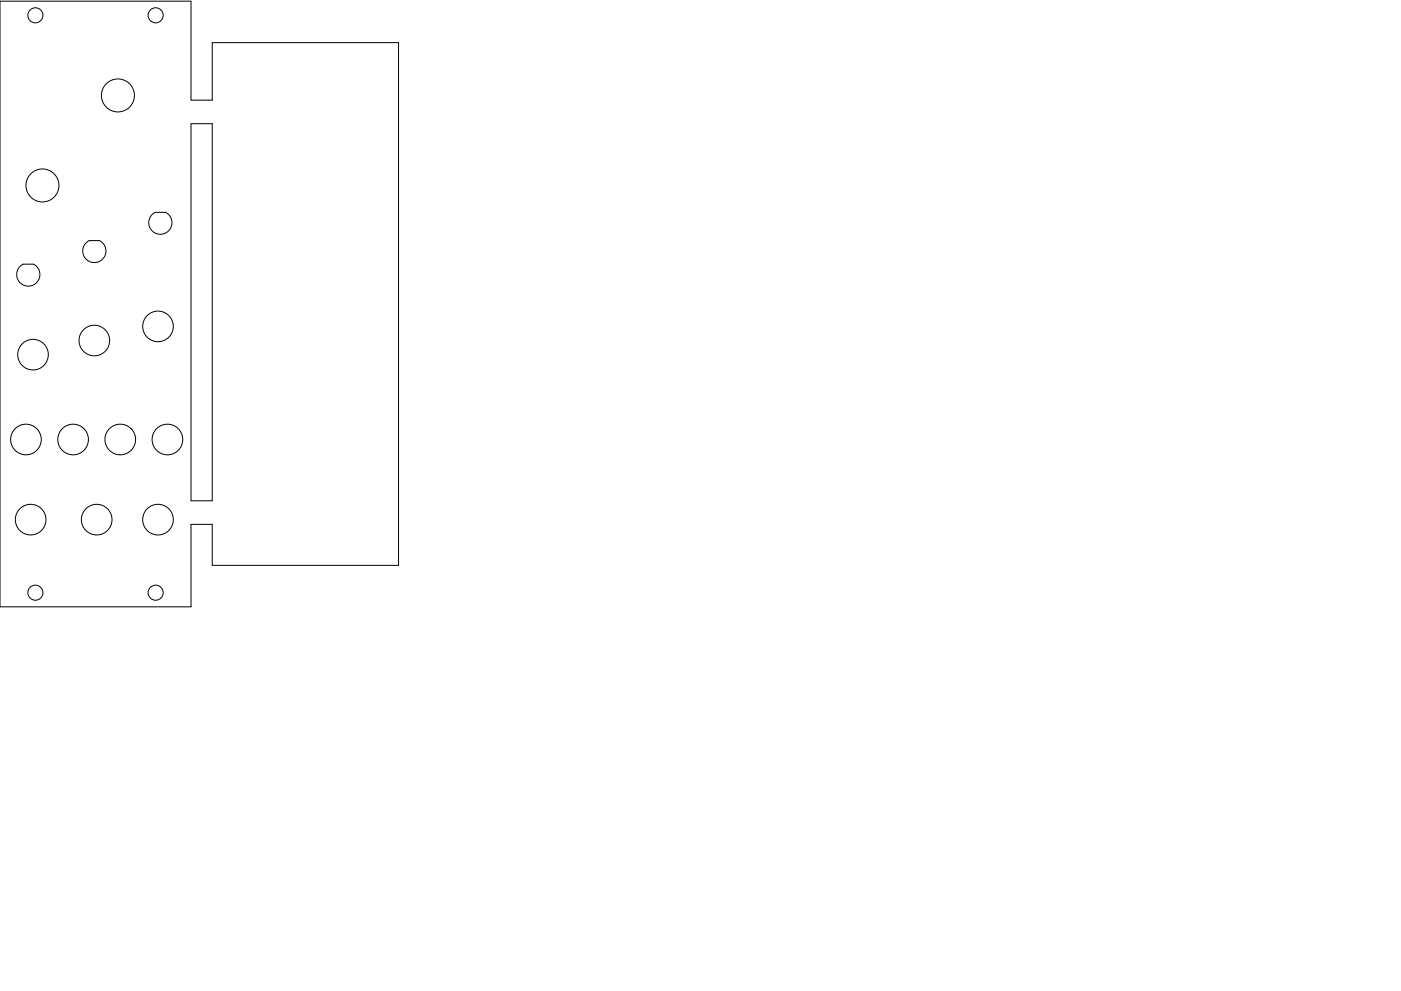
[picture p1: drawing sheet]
<svg xmlns="http://www.w3.org/2000/svg" width="297mm" height="210mm" viewBox="0 0 297 210" stroke-linecap="round" stroke-linejoin="round" font-family="sans-serif">
<g fill="none" stroke="#000" stroke-width=".21">
<path d="M0 .2h40.5v21h4.5v-12.2h39.5v110.9h-39.5v-8.7h-4.5v17.5h-40.5zM40.5 26.2h4.5v80h-4.5zM4.2 56.6l.7-.6h2.2a2.46 2.46 0 0 1 1 3.6 2.46 2.46 0 0 1-3.6 .6 2.46 2.46 0 0 1-.3-3.6zM18.2 51.6l.7-.6h2.2a2.46 2.46 0 0 1 1 3.6 2.46 2.46 0 0 1-3.6 .6 2.46 2.46 0 0 1-.3-3.6zM32.2 45.6l.7-.6h2.2a2.46 2.46 0 0 1 1 3.6 2.46 2.46 0 0 1-3.6 .6 2.46 2.46 0 0 1-.3-3.6z"/>
<circle cx="7.5" cy="3.2" r="1.6"/>
<circle cx="33" cy="3.2" r="1.6"/>
<circle cx="9" cy="39.3" r="3.5"/>
<circle cx="25" cy="20.2" r="3.5"/>
<circle cx="7" cy="75.2" r="3.2"/>
<circle cx="20" cy="72.2" r="3.2"/>
<circle cx="33.5" cy="69.2" r="3.2"/>
<circle cx="5.5" cy="93.2" r="3.2"/>
<circle cx="15.5" cy="93.2" r="3.2"/>
<circle cx="25.5" cy="93.2" r="3.3"/>
<circle cx="35.5" cy="93.2" r="3.2"/>
<circle cx="6.5" cy="110.2" r="3.2"/>
<circle cx="20.5" cy="110.2" r="3.2"/>
<circle cx="33.5" cy="110.2" r="3.2"/>
<circle cx="7.5" cy="125.7" r="1.6"/>
<circle cx="33" cy="125.7" r="1.6"/>
</g>
</svg>
